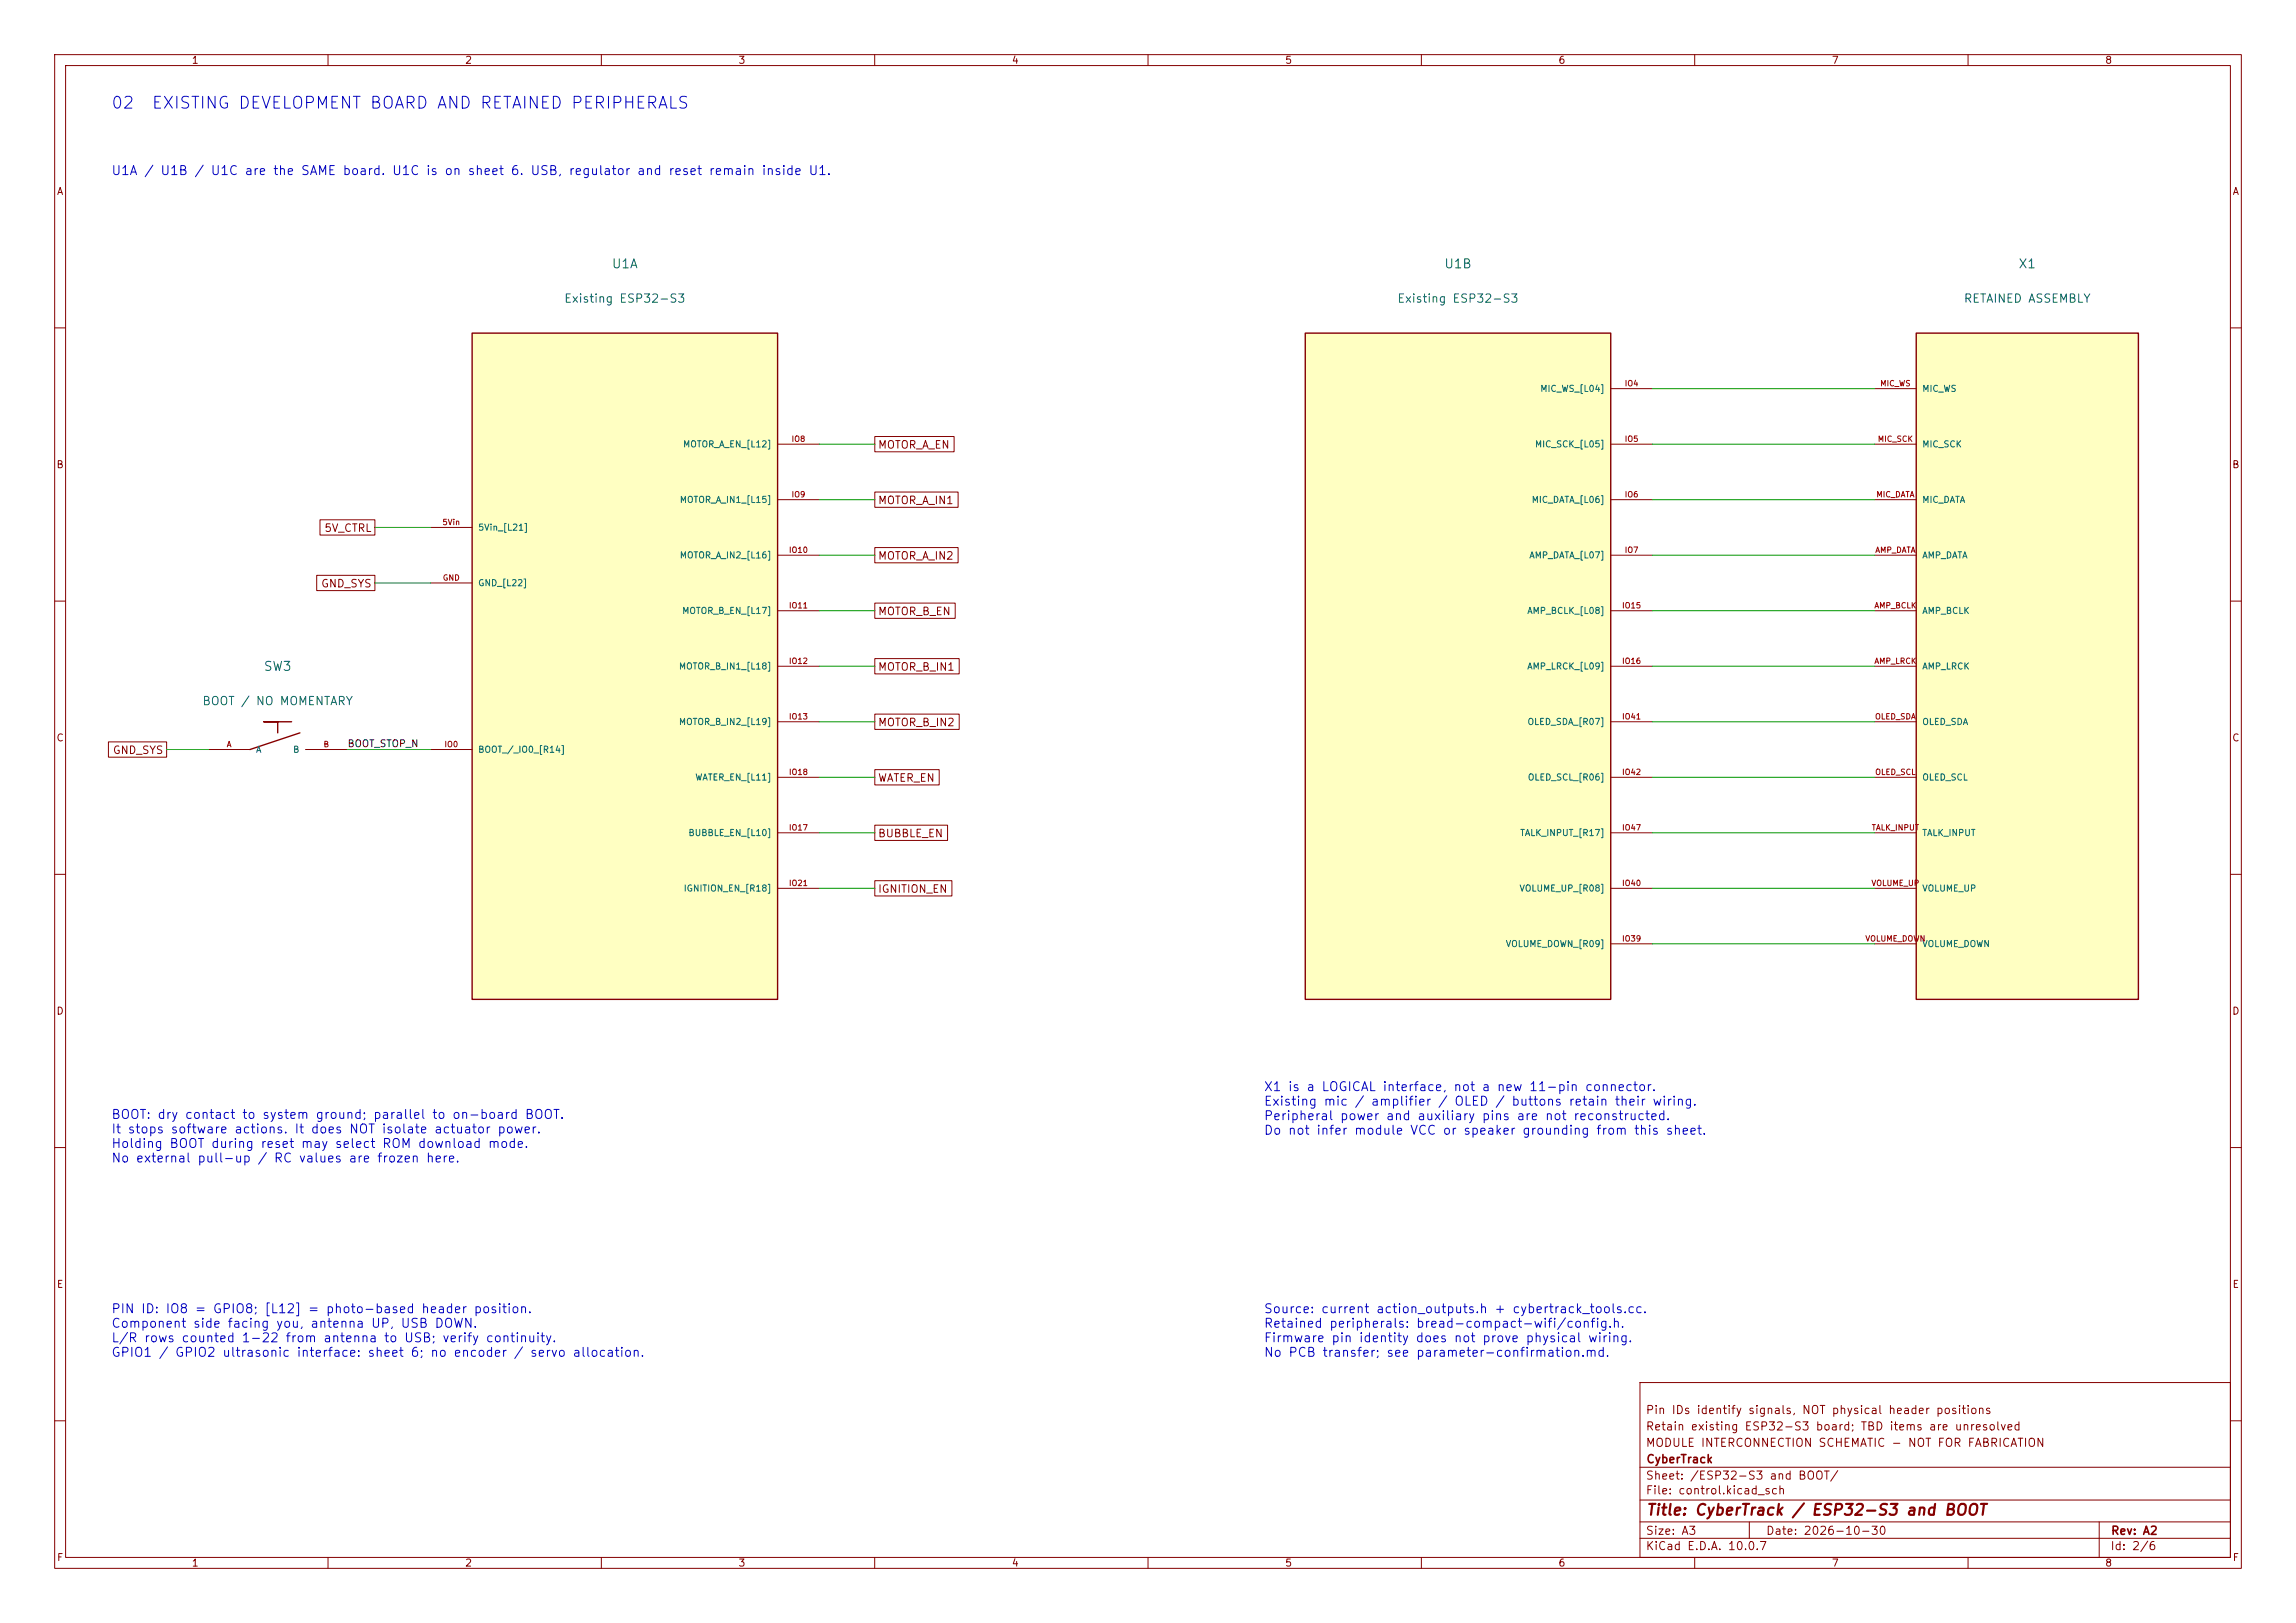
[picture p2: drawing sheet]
<svg xmlns="http://www.w3.org/2000/svg" width="420mm" height="297mm" viewBox="0 0 420 297" stroke-linecap="round" stroke-linejoin="round" font-family="sans-serif">
<defs><g id="words">
<g font-size="2.2" fill="#0000c2">
<text x="20.2" y="20.4">02</text>
<text x="27.6" y="20.4">EXISTING DEVELOPMENT BOARD AND RETAINED PERIPHERALS</text>
</g>
<text font-size="2" fill="#840000" x="301" y="277.8">Title: CyberTrack / ESP32-S3 and BOOT</text>
<g font-size="1.7" fill="#0000c2">
<text x="20.3" y="32.5">U1A / U1B / U1C are the SAME board. U1C is on sheet 6. USB, regulator and reset remain inside U1.</text>
<text x="231.1" y="200.1">X1 is a LOGICAL interface, not a new 11-pin connector.</text>
<text x="231.1" y="202.7">Existing mic / amplifier / OLED / buttons retain their wiring.</text>
<text x="20.3" y="205.2">BOOT: dry contact to system ground; parallel to on-board BOOT.</text>
<text x="20.3" y="207.8">It stops software actions. It does NOT isolate actuator power.</text>
<text x="231.1" y="205.4">Peripheral power and auxiliary pins are not reconstructed.</text>
<text x="231.1" y="208.1">Do not infer module VCC or speaker grounding from this sheet.</text>
<text x="20.3" y="210.5">Holding BOOT during reset may select ROM download mode.</text>
<text x="20.3" y="213.1">No external pull-up / RC values are frozen here.</text>
<text x="20.3" y="240.7">PIN ID: IO8 = GPIO8; [L12] = photo-based header position.</text>
<text x="20.3" y="243.4">Component side facing you, antenna UP, USB DOWN.</text>
<text x="231.1" y="240.7">Source: current action_outputs.h + cybertrack_tools.cc.</text>
<text x="231.1" y="243.4">Retained peripherals: bread-compact-wifi/config.h.</text>
<text x="20.3" y="246">L/R rows counted 1-22 from antenna to USB; verify continuity.</text>
<text x="20.3" y="248.7">GPIO1 / GPIO2 ultrasonic interface: sheet 6; no encoder / servo allocation.</text>
<text x="231.1" y="246">Firmware pin identity does not prove physical wiring.</text>
<text x="231.1" y="248.7">No PCB transfer; see parameter-confirmation.md.</text>
</g>
<g font-size="1.7" fill="#006464">
<text x="111.8" y="49.5">U1A</text>
<text x="264.1" y="49.5">U1B</text>
<text x="369.1" y="49.5">X1</text>
<text x="48.1" y="123.2">SW3</text>
</g>
<g font-size="1.5" fill="#006464">
<text x="103.1" y="55.8">Existing ESP32-S3</text>
<text x="255.5" y="55.8">Existing ESP32-S3</text>
<text x="359.1" y="55.8">RETAINED ASSEMBLY</text>
<text x="36.9" y="129.4">BOOT / NO MOMENTARY</text>
</g>
<g font-size="1.5" fill="#840000">
<text x="300.9" y="262.1">Retain existing ESP32-S3 board; TBD items are unresolved</text>
<text x="300.9" y="259.1">Pin IDs identify signals, NOT physical header positions</text>
<text x="300.9" y="265.1">MODULE INTERCONNECTION SCHEMATIC - NOT FOR FABRICATION</text>
<text x="301" y="268.1">CyberTrack</text>
<text x="300.9" y="273.8">File: control.kicad_sch</text>
<text x="300.9" y="271.1">Sheet: /ESP32-S3 and BOOT/</text>
<text x="300.9" y="281.2">Size: A3</text>
<text x="322.9" y="281.2">Date: 2026-10-30</text>
<text x="386" y="281.2">Rev: A2</text>
<text x="300.9" y="284">KiCad E.D.A. 10.0.7</text>
<text x="385.9" y="284">Id: 2/6</text>
</g>
<g font-size="1.4" fill="#840000">
<text x="160.5" y="82.4">MOTOR_A_EN</text>
<text x="160.5" y="92.6">MOTOR_A_IN1</text>
<text x="59.2" y="97.7">5V_CTRL</text>
<text x="58.6" y="107.8">GND_SYS</text>
<text x="160.5" y="102.8">MOTOR_A_IN2</text>
<text x="160.5" y="112.9">MOTOR_B_EN</text>
<text x="160.5" y="123.1">MOTOR_B_IN1</text>
<text x="160.5" y="133.2">MOTOR_B_IN2</text>
<text x="20.5" y="138.3">GND_SYS</text>
<text x="160.5" y="143.4">WATER_EN</text>
<text x="160.5" y="153.6">BUBBLE_EN</text>
<text x="160.5" y="163.7">IGNITION_EN</text>
</g>
<g font-size="1.3" fill="#840000">
<text x="35" y="12">1</text>
<text x="85" y="12">2</text>
<text x="135" y="12">3</text>
<text x="185" y="12">4</text>
<text x="235" y="12">5</text>
<text x="285" y="12">6</text>
<text x="335" y="12">7</text>
<text x="385" y="12">8</text>
<text x="10.3" y="36">A</text>
<text x="408.3" y="36">A</text>
<text x="10.2" y="86">B</text>
<text x="408.2" y="86">B</text>
<text x="10.2" y="136">C</text>
<text x="408.2" y="136">C</text>
<text x="10.2" y="186">D</text>
<text x="408.2" y="186">D</text>
<text x="10.3" y="236">E</text>
<text x="408.3" y="236">E</text>
<text x="10.3" y="286">F</text>
<text x="35" y="287">1</text>
<text x="85" y="287">2</text>
<text x="135" y="287">3</text>
<text x="185" y="287">4</text>
<text x="235" y="287">5</text>
<text x="285" y="287">6</text>
<text x="335" y="287">7</text>
<text x="385" y="287">8</text>
<text x="408.3" y="286">F</text>
</g>
<text font-size="1.3" fill="#0f0f0f" x="63.5" y="137">BOOT_STOP_N</text>
<g font-size="1.1" fill="#006464">
<text x="281.7" y="72">MIC_WS_[L04]</text>
<text x="351.5" y="72">MIC_WS</text>
<text x="124.8" y="82.1">MOTOR_A_EN_[L12]</text>
<text x="280.7" y="82.1">MIC_SCK_[L05]</text>
<text x="351.5" y="82.1">MIC_SCK</text>
<text x="124.2" y="92.3">MOTOR_A_IN1_[L15]</text>
<text x="280.1" y="92.3">MIC_DATA_[L06]</text>
<text x="351.5" y="92.3">MIC_DATA</text>
<text x="87.4" y="97.4">5Vin_[L21]</text>
<text x="87.4" y="107.5">GND_[L22]</text>
<text x="124.2" y="102.5">MOTOR_A_IN2_[L16]</text>
<text x="279.6" y="102.5">AMP_DATA_[L07]</text>
<text x="351.5" y="102.5">AMP_DATA</text>
<text x="124.7" y="112.6">MOTOR_B_EN_[L17]</text>
<text x="279.3" y="112.6">AMP_BCLK_[L08]</text>
<text x="351.5" y="112.6">AMP_BCLK</text>
<text x="124.1" y="122.8">MOTOR_B_IN1_[L18]</text>
<text x="279.3" y="122.8">AMP_LRCK_[L09]</text>
<text x="351.5" y="122.8">AMP_LRCK</text>
<text x="124.1" y="132.9">MOTOR_B_IN2_[L19]</text>
<text x="279.3" y="132.9">OLED_SDA_[R07]</text>
<text x="351.5" y="132.9">OLED_SDA</text>
<text x="46.7" y="138">A</text>
<text x="53.5" y="138">B</text>
<text x="87.4" y="138">BOOT_/_IO0_[R14]</text>
<text x="127.1" y="143.1">WATER_EN_[L11]</text>
<text x="279.4" y="143.1">OLED_SCL_[R06]</text>
<text x="351.5" y="143.1">OLED_SCL</text>
<text x="125.8" y="153.3">BUBBLE_EN_[L10]</text>
<text x="278" y="153.3">TALK_INPUT_[R17]</text>
<text x="351.5" y="153.3">TALK_INPUT</text>
<text x="125" y="163.4">IGNITION_EN_[R18]</text>
<text x="277.8" y="163.4">VOLUME_UP_[R08]</text>
<text x="351.5" y="163.4">VOLUME_UP</text>
<text x="275.3" y="173.6">VOLUME_DOWN_[R09]</text>
<text x="351.5" y="173.6">VOLUME_DOWN</text>
</g>
<g font-size="1" fill="#a90000">
<text x="297.1" y="70.9">IO4</text>
<text x="343.8" y="70.9">MIC_WS</text>
<text x="144.7" y="81.1">IO8</text>
<text x="297.1" y="81.1">IO5</text>
<text x="343.4" y="81.1">MIC_SCK</text>
<text x="144.7" y="91.3">IO9</text>
<text x="297.1" y="91.3">IO6</text>
<text x="343.1" y="91.3">MIC_DATA</text>
<text x="80.8" y="96.3">5Vin</text>
<text x="144.2" y="101.4">IO10</text>
<text x="297.1" y="101.4">IO7</text>
<text x="342.9" y="101.4">AMP_DATA</text>
<text x="80.9" y="106.5">GND</text>
<text x="144.2" y="111.6">IO11</text>
<text x="296.6" y="111.6">IO15</text>
<text x="342.8" y="111.6">AMP_BCLK</text>
<text x="144.2" y="121.7">IO12</text>
<text x="296.6" y="121.7">IO16</text>
<text x="342.8" y="121.7">AMP_LRCK</text>
<text x="144.2" y="131.9">IO13</text>
<text x="296.6" y="131.9">IO41</text>
<text x="342.9" y="131.9">OLED_SDA</text>
<text x="41.4" y="137">A</text>
<text x="59.1" y="137">B</text>
<text x="81.2" y="137">IO0</text>
<text x="144.2" y="142.1">IO18</text>
<text x="296.6" y="142.1">IO42</text>
<text x="342.9" y="142.1">OLED_SCL</text>
<text x="144.2" y="152.2">IO17</text>
<text x="296.6" y="152.2">IO47</text>
<text x="342.3" y="152.2">TALK_INPUT</text>
<text x="144.2" y="162.4">IO21</text>
<text x="296.6" y="162.4">IO40</text>
<text x="342.2" y="162.4">VOLUME_UP</text>
<text x="296.6" y="172.5">IO39</text>
<text x="341.1" y="172.5">VOLUME_DOWN</text>
</g>
</g></defs>
<g fill="none" stroke="#840000" stroke-width=".18">
<path d="M10 10h400v277h-400zM12 12h396v273h-396zM60 10v2M110 10v2M160 10v2M210 10v2M260 10v2M310 10v2M360 10v2M10 60h2M408 60h2M10 110h2"/>
<path d="M408 110h2M10 160h2M408 160h2M10 210h2M408 210h2M300 253h108v32h-108zM10 260h2M300 278.5h108M300 274.5h108M300 268.5h108M320 278.5v3M384 278.5v6.5"/>
<path d="M408 260h2M60 285v2M110 285v2M160 285v2M210 285v2M260 285v2M300 281.5h108M310 285v2M360 285v2"/>
</g>
<path d="M238.8 61h55.8v121.9h-55.8z" fill="#ffffc2"/>
<path d="M238.8 61h55.8v121.9h-55.8zM53.3 132.1h-5h2.5v2M54.9 134.1l-9.2 3.1" fill="none" stroke="#840000" stroke-width=".25"/>
<g fill="none" stroke="#840000" stroke-width=".18">
<path d="M294.6 71.1h7.7M294.6 81.3h7.7M294.6 91.4h7.7M294.6 101.6h7.7M294.6 111.8h7.7M38.1 137.2h7.6M55.9 137.2h7.6M294.6 121.9h7.7M294.6 132.1h7.7M294.6 142.2h7.7M294.6 152.4h7.7M294.6 172.7h7.7"/>
<path d="M294.6 162.6h7.7"/>
</g>
<path d="M350.5 61h40.7v121.9h-40.7z" fill="#ffffc2"/>
<path d="M350.5 61h40.7v121.9h-40.7z" fill="none" stroke="#840000" stroke-width=".25"/>
<path d="M342.9 71.1h7.6M342.9 91.4h7.6M342.9 81.3h7.6M342.9 111.8h7.6M342.9 101.6h7.6M342.9 121.9h7.6M342.9 132.1h7.6M342.9 142.2h7.6M342.9 152.4h7.6M342.9 172.7h7.6M342.9 162.6h7.6" fill="none" stroke="#840000" stroke-width=".18"/>
<path d="M86.4 61h55.8v121.9h-55.8z" fill="#ffffc2"/>
<path d="M86.4 61h55.8v121.9h-55.8z" fill="none" stroke="#840000" stroke-width=".25"/>
<g fill="none" stroke="#840000" stroke-width=".18">
<path d="M160 79.9h14.5v2.8h-14.5zM58.5 95.1h10.1v2.8h-10.1zM78.7 96.5h7.7M142.2 81.3h7.7M142.2 91.4h7.7M160 90h15.3v2.8h-15.3zM57.9 105.3h10.7v2.8h-10.7zM78.7 106.7h7.7M142.2 101.6h7.7M142.2 111.8h7.7M160 100.2h15.3v2.8h-15.3zM160 110.4h14.7v2.8h-14.7z"/>
<path d="M19.8 135.8h10.7v2.8h-10.7zM78.7 137.2h7.7M142.2 121.9h7.7M142.2 132.1h7.7M160 120.5h15.5v2.8h-15.5zM160 130.7h15.5v2.8h-15.5zM142.2 152.4h7.7M142.2 142.2h7.7M160 151h13.3v2.8h-13.3zM160 140.8h11.8v2.8h-11.8zM142.2 162.6h7.7M160 161.2h14.1v2.8h-14.1z"/>
</g>
<g fill="none" stroke="#009600" stroke-width=".18">
<path d="M302.3 71.1h40.6M68.6 96.5h10.1M149.9 81.3h10.1M149.9 91.4h10.1M302.3 81.3h40.6M302.3 91.4h40.6M68.6 106.7h10.1M149.9 111.8h10.1M149.9 101.6h10.1M302.3 111.8h40.6M302.3 101.6h40.6M30.5 137.2h7.6"/>
<path d="M63.5 137.2h15.2M149.9 132.1h10.1M149.9 121.9h10.1M302.3 132.1h40.6M302.3 121.9h40.6M149.9 142.2h10.1M149.9 152.4h10.1M302.3 142.2h40.6M302.3 152.4h40.6M149.9 162.6h10.1M302.3 162.6h40.6M302.3 172.7h40.6"/>
</g>
<use href="#words"/>
</svg>
